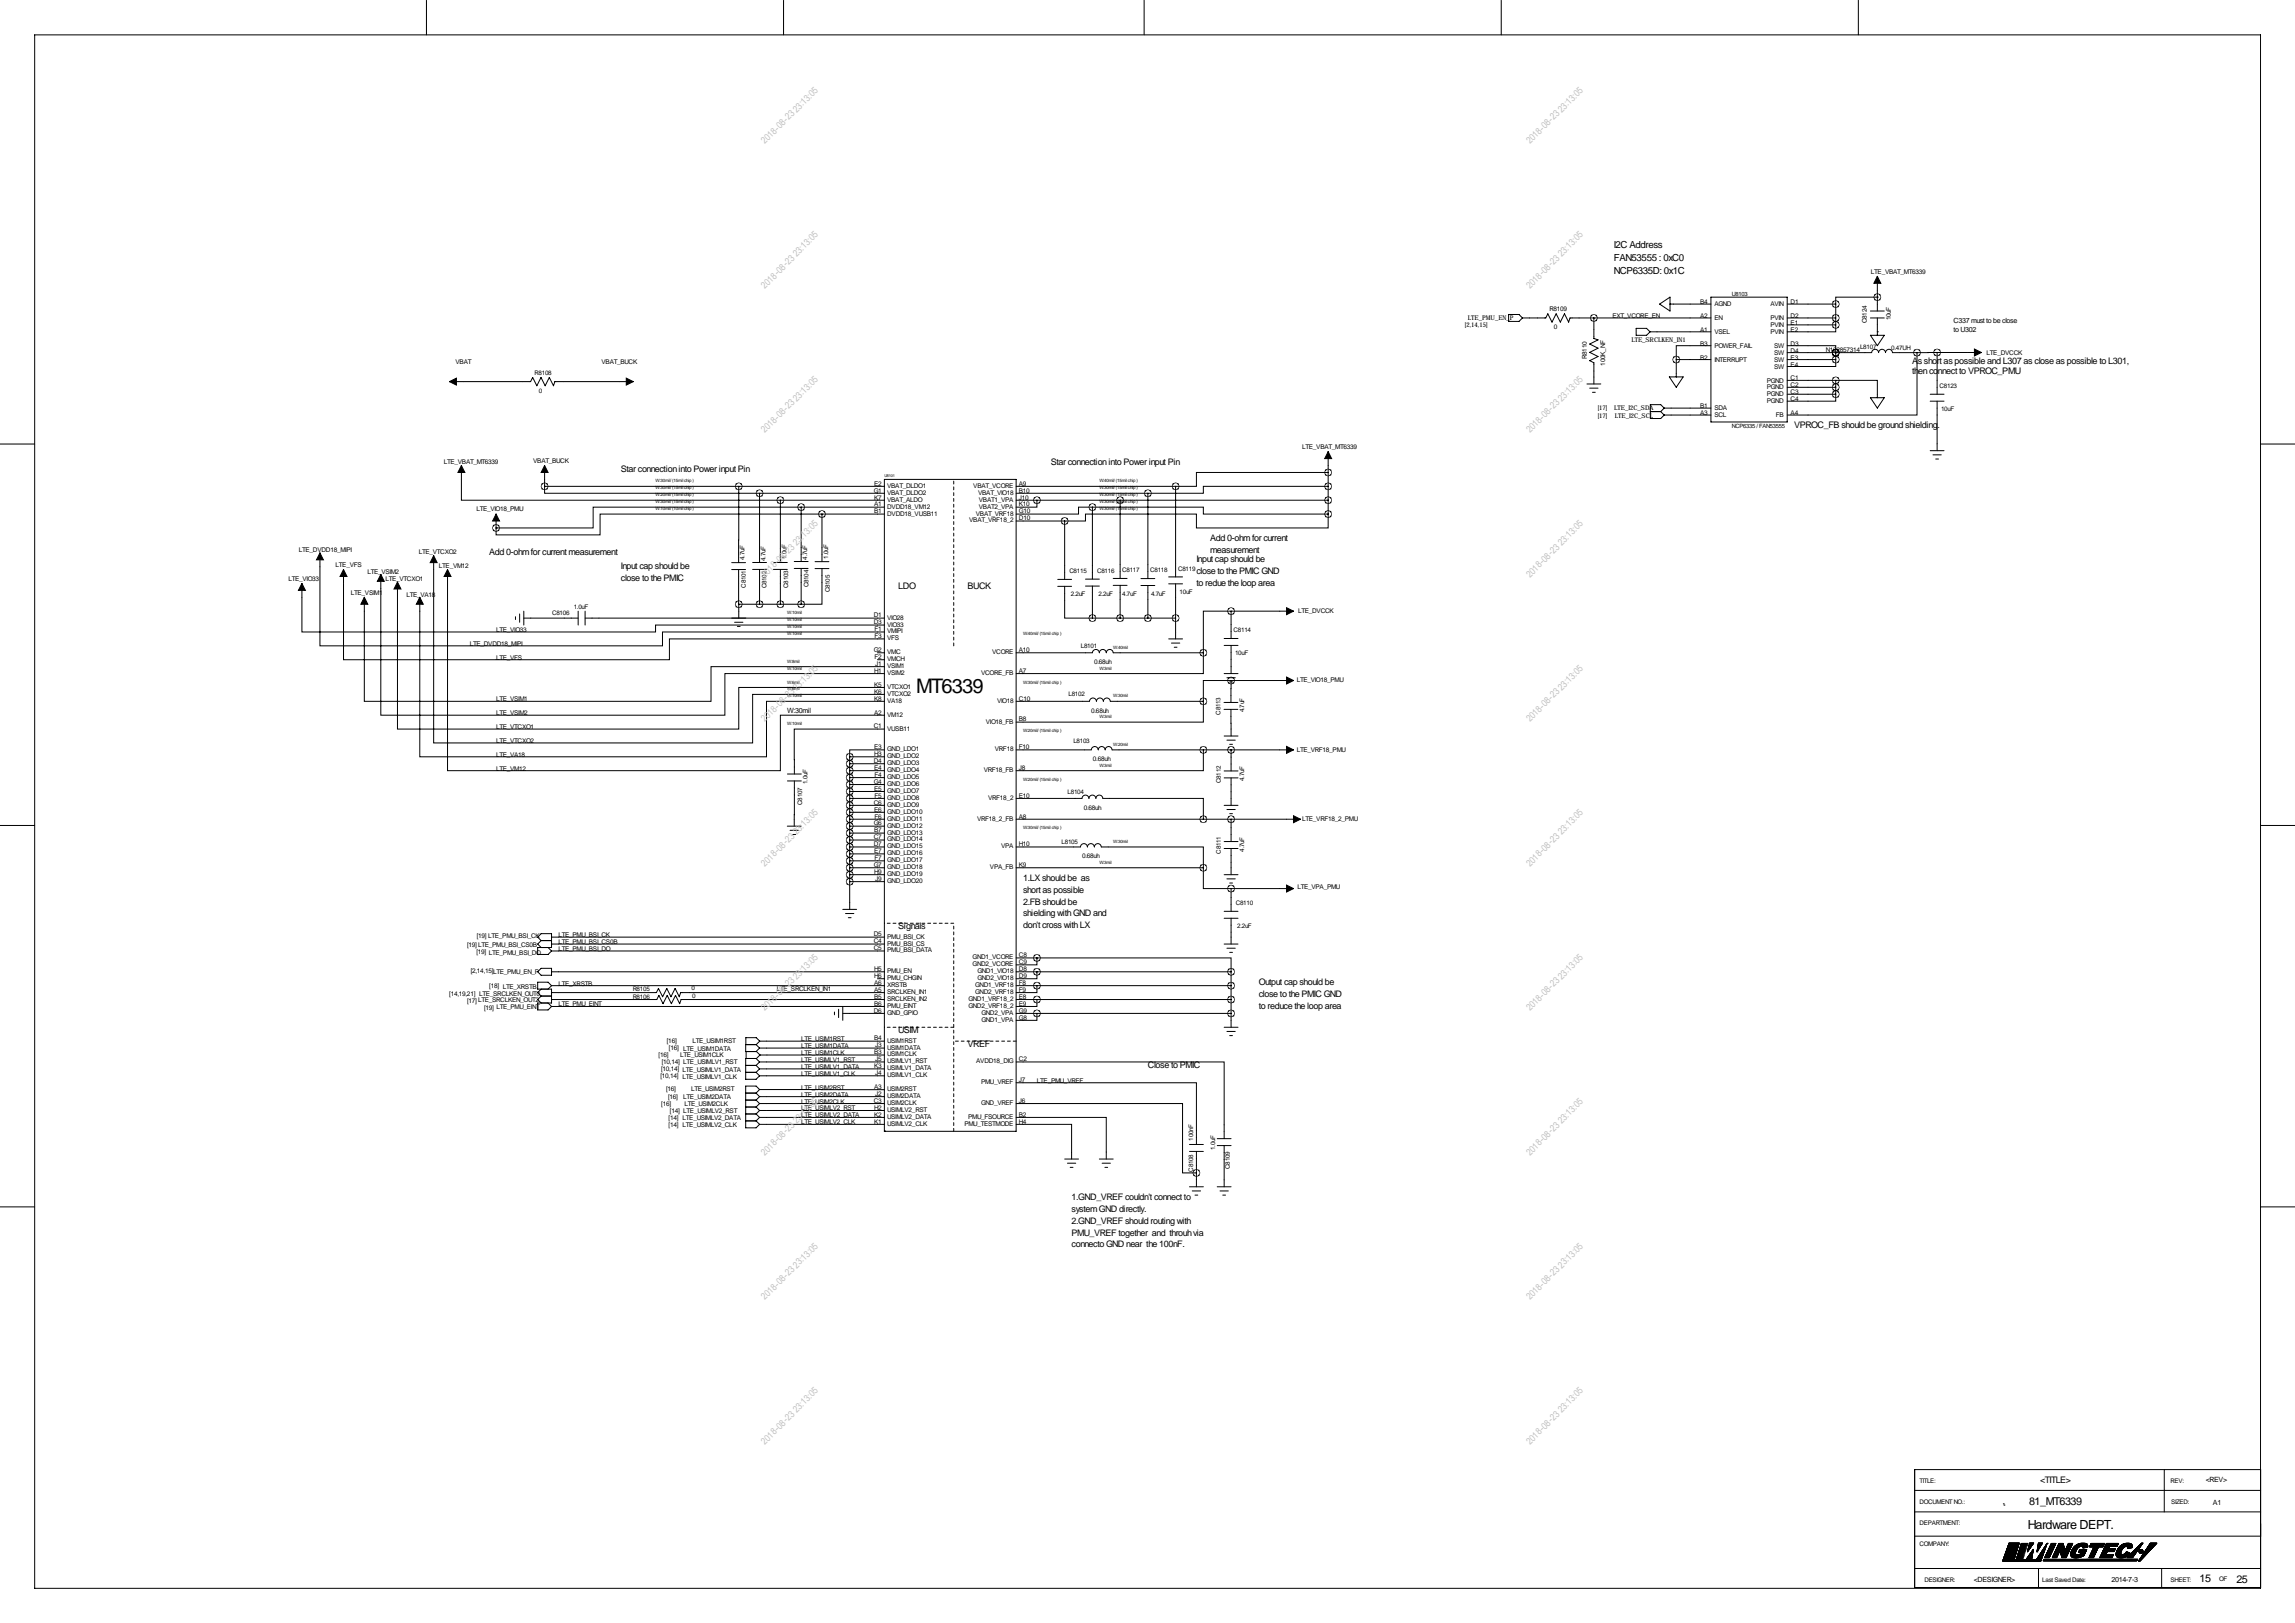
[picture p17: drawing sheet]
<svg xmlns="http://www.w3.org/2000/svg" width="841mm" height="594mm" viewBox="0 0 841 594" stroke-linecap="round" stroke-linejoin="round" font-family="sans-serif">
<defs><g id="words">
<text font-size="7.3" x="335.6" y="253.6">MT6339</text>
<text font-size="4.6" x="742.7" y="560.1">Hardware DEPT.</text>
<g font-size="4">
<text x="743.3" y="551.3">81_MT6339</text>
<text x="805.7" y="579.4">15</text>
<text x="819.2" y="579.7">25</text>
</g>
<g font-size="3.6">
<text x="591.2" y="90.9">I2C Address</text>
<text x="591.2" y="95.6">FAN53555 : 0xC0</text>
<text x="591.2" y="100.2">NCP6335D: 0x1C</text>
</g>
<g font-size="3.5" fill="#c0c0c0">
<text x="280.2" y="52.9" transform="rotate(-45 280.2 52.9)">2018-08-23 23:13:05</text>
<text x="560.4" y="52.9" transform="rotate(-45 560.4 52.9)">2018-08-23 23:13:05</text>
<text x="280.2" y="105.8" transform="rotate(-45 280.2 105.8)">2018-08-23 23:13:05</text>
<text x="560.4" y="105.8" transform="rotate(-45 560.4 105.8)">2018-08-23 23:13:05</text>
<text x="280.2" y="158.8" transform="rotate(-45 280.2 158.8)">2018-08-23 23:13:05</text>
<text x="560.4" y="158.8" transform="rotate(-45 560.4 158.8)">2018-08-23 23:13:05</text>
<text x="280.2" y="211.7" transform="rotate(-45 280.2 211.7)">2018-08-23 23:13:05</text>
<text x="560.4" y="211.7" transform="rotate(-45 560.4 211.7)">2018-08-23 23:13:05</text>
<text x="280.2" y="264.6" transform="rotate(-45 280.2 264.6)">2018-08-23 23:13:05</text>
<text x="560.4" y="264.6" transform="rotate(-45 560.4 264.6)">2018-08-23 23:13:05</text>
<text x="280.2" y="317.5" transform="rotate(-45 280.2 317.5)">2018-08-23 23:13:05</text>
<text x="560.4" y="317.5" transform="rotate(-45 560.4 317.5)">2018-08-23 23:13:05</text>
<text x="280.2" y="370.4" transform="rotate(-45 280.2 370.4)">2018-08-23 23:13:05</text>
<text x="560.4" y="370.4" transform="rotate(-45 560.4 370.4)">2018-08-23 23:13:05</text>
<text x="280.2" y="423.3" transform="rotate(-45 280.2 423.3)">2018-08-23 23:13:05</text>
<text x="560.4" y="423.3" transform="rotate(-45 560.4 423.3)">2018-08-23 23:13:05</text>
<text x="280.2" y="476.2" transform="rotate(-45 280.2 476.2)">2018-08-23 23:13:05</text>
<text x="560.4" y="476.2" transform="rotate(-45 560.4 476.2)">2018-08-23 23:13:05</text>
<text x="280.2" y="529.2" transform="rotate(-45 280.2 529.2)">2018-08-23 23:13:05</text>
<text x="560.4" y="529.2" transform="rotate(-45 560.4 529.2)">2018-08-23 23:13:05</text>
</g>
<g font-size="3.3">
<text x="700.4" y="133.4">As short as possible and L307 as close as possible to L301,</text>
<text x="700.4" y="137">then connect to VPROC_PMU</text>
<text x="657.2" y="156.8">VPROC_FB should be ground shielding.</text>
<text x="227.4" y="172.7">Star connection into Power input Pin</text>
<text x="384.9" y="170.2">Star connection into Power input Pin</text>
<text x="179.2" y="203.2">Add 0-ohm for current measurement</text>
<text x="443.3" y="198.1">Add 0-ohm for current</text>
<text x="443.3" y="202.5">measurement</text>
<text x="227.4" y="208.3">Input cap should be</text>
<text x="438.3" y="205.7">Input cap should be</text>
<text x="227.4" y="212.6">close to the PMIC</text>
<text x="329" y="215.9">LDO</text>
<text x="354.4" y="215.9">BUCK</text>
<text x="438.3" y="210.1">close to the PMIC GND</text>
<text x="438.3" y="214.5">to redue the loop area</text>
<text x="374.8" y="322.6">1.LX should be as</text>
<text x="374.8" y="326.9">short as possible</text>
<text x="374.8" y="331.3">2.FB should be</text>
<text x="374.8" y="335.7">shielding with GND and</text>
<text x="329" y="340.4">Signals</text>
<text x="374.8" y="340">don't cross with LX</text>
<text x="461.1" y="360.7">Output cap should be</text>
<text x="461.1" y="365">close to the PMIC GND</text>
<text x="461.1" y="369.4">to reduce the loop area</text>
<text x="329" y="378.5">USIM</text>
<text x="354.4" y="383.5">VREF</text>
<text x="420.5" y="391.1">Close to PMIC</text>
<text x="392.5" y="439.4">1.GND_VREF couldn't connect to</text>
<text x="392.5" y="443.8">system GND directly.</text>
<text x="392.5" y="448.1">2.GND_VREF should routing with</text>
<text x="392.5" y="452.5">PMU_VREF together and throuh via</text>
<text x="392.5" y="456.9">connecto GND near the 100nF.</text>
<text x="747.3" y="543.2">&lt;TITLE&gt;</text>
</g>
<g font-size="2.6">
<text x="715.6" y="118.2">C337 must to be close</text>
<text x="715.6" y="121.6">to U302</text>
<text x="288.4" y="261.2">W:30mil</text>
<text x="808" y="542.9">&lt;REV&gt;</text>
<text x="810.6" y="551.1">A1</text>
<text x="723" y="579.3">&lt;DESIGNER&gt;</text>
<text x="773.4" y="579.3">2014-7-3</text>
</g>
<g font-size="2.4">
<text x="685.3" y="100.2">LTE_VBAT_MT6339</text>
<text x="567.6" y="113.9">R8109</text>
<text x="622.7" y="111.4">B4</text>
<text x="628" y="112.2">AGND</text>
<text x="648.5" y="112.2">AVIN</text>
<text x="655.9" y="111.4">D1</text>
<text x="536.6" y="119.8">[2,14,15]</text>
<text x="537.7" y="117.3">LTE_PMU_EN_P</text>
<text x="590.7" y="116.4">EXT_VCORE_EN</text>
<text x="622.7" y="116.5">A2</text>
<text x="628" y="117.2">EN</text>
<text x="648.5" y="117.2">PVIN</text>
<text x="648.5" y="119.8">PVIN</text>
<text x="655.9" y="116.5">D2</text>
<text x="655.9" y="119">E1</text>
<text x="683.9" y="118.4" transform="rotate(-90 683.9 118.4)">C8124</text>
<text x="692.6" y="117.4" transform="rotate(-90 692.6 117.4)">10uF</text>
<text x="569.2" y="120.6">0</text>
<text x="597.6" y="125.3">LTE_SRCLKEN_IN1</text>
<text x="622.7" y="121.5">A1</text>
<text x="628" y="122.3">VSEL</text>
<text x="648.5" y="122.3">PVIN</text>
<text x="655.9" y="121.5">E2</text>
<text x="581.3" y="131.5" transform="rotate(-90 581.3 131.5)">R8110</text>
<text x="622.7" y="126.6">B3</text>
<text x="622.7" y="131.7">B2</text>
<text x="628" y="127.4">POWER_FAIL</text>
<text x="649.9" y="127.4">SW</text>
<text x="649.9" y="129.9">SW</text>
<text x="655.9" y="126.6">D3</text>
<text x="655.9" y="129.2">D4</text>
<text x="655.9" y="131.7">E3</text>
<text x="668.8" y="128.9">N122857314</text>
<text x="727.7" y="130">LTE_DVCCK</text>
<text x="166.9" y="133.4">VBAT</text>
<text x="220.4" y="133.4">VBAT_BUCK</text>
<text x="588" y="133.9" transform="rotate(-90 588 133.9)">100K_NF</text>
<text x="628" y="132.5">INTERRUPT</text>
<text x="649.9" y="132.5">SW</text>
<text x="649.9" y="135">SW</text>
<text x="655.9" y="134.2">E4</text>
<text x="647.1" y="140.1">PGND</text>
<text x="647.1" y="142.6">PGND</text>
<text x="655.9" y="139.3">C1</text>
<text x="655.9" y="141.9">C2</text>
<text x="622.7" y="149.5">B1</text>
<text x="647.1" y="145.2">PGND</text>
<text x="647.1" y="147.7">PGND</text>
<text x="655.9" y="144.4">C3</text>
<text x="655.9" y="146.9">C4</text>
<text x="585.3" y="153">[17]</text>
<text x="585.3" y="150.2">[17]</text>
<text x="591.3" y="150.2">LTE_I2C_SDA</text>
<text x="591.6" y="152.9">LTE_I2C_SCL</text>
<text x="622.7" y="152">A3</text>
<text x="628" y="150.3">SDA</text>
<text x="628" y="152.8">SCL</text>
<text x="650.5" y="152.8">FB</text>
<text x="655.9" y="152">A4</text>
<text x="477" y="164.5">LTE_VBAT_MT6339</text>
<text x="162.6" y="169.8">LTE_VBAT_MT6339</text>
<text x="195.3" y="169.5">VBAT_BUCK</text>
<text x="320.2" y="177.9">E2</text>
<text x="325" y="178.7">VBAT_DLDO1</text>
<text x="356.5" y="178.7">VBAT_VCORE</text>
<text x="373.2" y="177.9">A9</text>
<text x="320.1" y="180.4">G1</text>
<text x="320.2" y="183">K7</text>
<text x="320.2" y="185.5">A1</text>
<text x="325" y="183.7">VBAT_ALDO</text>
<text x="325" y="181.2">VBAT_DLDO2</text>
<text x="358.3" y="181.2">VBAT_VIO18</text>
<text x="358.6" y="183.7">VBAT1_VPA</text>
<text x="373.2" y="180.4">B10</text>
<text x="373.2" y="183">J10</text>
<text x="373.2" y="185.5">K10</text>
<text x="174.5" y="187.1">LTE_VIO18_PMU</text>
<text x="320.2" y="188">B1</text>
<text x="325" y="186.3">DVDD18_VM12</text>
<text x="325" y="188.8">DVDD18_VUSB11</text>
<text x="355" y="191.4">VBAT_VRF18_2</text>
<text x="357.5" y="188.8">VBAT_VRF18</text>
<text x="358.6" y="186.3">VBAT2_VPA</text>
<text x="373.2" y="188">G10</text>
<text x="373.2" y="190.6">D10</text>
<text x="109.5" y="202.1">LTE_DVDD18_MIPI</text>
<text x="153.4" y="203.1">LTE_VTCXO2</text>
<text x="122.9" y="207.6">LTE_VFS</text>
<text x="160.8" y="208.1">LTE_VM12</text>
<text x="105.7" y="212.7">LTE_VIO33</text>
<text x="134.6" y="210.2">LTE_VSIM2</text>
<text x="141.2" y="212.7">LTE_VTCXO1</text>
<text x="128.5" y="218.1">LTE_VSIM1</text>
<text x="148.8" y="218.6">LTE_VA18</text>
<text x="320.1" y="226.1">D1</text>
<text x="325" y="226.9">VIO28</text>
<text x="475.5" y="224.4">LTE_DVCCK</text>
<text x="181.7" y="231.5">LTE_VIO33</text>
<text x="320.1" y="228.7">D3</text>
<text x="320.4" y="233.8">F3</text>
<text x="320.4" y="231.2">F1</text>
<text x="325" y="232">VMIPI</text>
<text x="325" y="229.5">VIO33</text>
<text x="172.1" y="236.5">LTE_DVDD18_MIPI</text>
<text x="320.1" y="238.8">G2</text>
<text x="325" y="234.5">VFS</text>
<text x="325" y="239.6">VMC</text>
<text x="363.5" y="239.6">VCORE</text>
<text x="373.2" y="238.8">A10</text>
<text x="181.7" y="241.6">LTE_VFS</text>
<text x="320.4" y="241.4">F2</text>
<text x="320.6" y="243.9">J1</text>
<text x="325" y="242.2">VMCH</text>
<text x="325" y="244.7">VSIM1</text>
<text x="400.8" y="243.2">0.68uh</text>
<text x="320.2" y="251.5">K5</text>
<text x="320.2" y="246.5">H1</text>
<text x="325" y="247.2">VSIM2</text>
<text x="359.4" y="247.2">VCORE_FB</text>
<text x="373.2" y="246.5">A7</text>
<text x="475" y="249.8">LTE_VIO18_PMU</text>
<text x="181.7" y="256.9">LTE_VSIM1</text>
<text x="320.2" y="256.6">K8</text>
<text x="320.2" y="254.1">K6</text>
<text x="325" y="257.4">VA18</text>
<text x="325" y="252.3">VTCXO1</text>
<text x="325" y="254.9">VTCXO2</text>
<text x="365.2" y="257.4">VIO18</text>
<text x="373.2" y="256.6">C10</text>
<text x="181.7" y="261.9">LTE_VSIM2</text>
<text x="320.2" y="261.7">A2</text>
<text x="325" y="262.5">VM12</text>
<text x="399.7" y="261">0.68uh</text>
<text x="181.7" y="267">LTE_VTCXO1</text>
<text x="320.1" y="266.8">C1</text>
<text x="325" y="267.6">VUSB11</text>
<text x="361.1" y="265">VIO18_FB</text>
<text x="373.2" y="264.2">B8</text>
<text x="181.7" y="272.1">LTE_VTCXO2</text>
<text x="320.2" y="274.4">E3</text>
<text x="325" y="275.2">GND_LDO1</text>
<text x="364.4" y="275.2">VRF18</text>
<text x="373.2" y="274.4">F10</text>
<text x="475" y="275.5">LTE_VRF18_PMU</text>
<text x="181.7" y="277.2">LTE_VA18</text>
<text x="320.1" y="279.5">D4</text>
<text x="320.2" y="276.9">H3</text>
<text x="325" y="277.7">GND_LDO2</text>
<text x="325" y="280.3">GND_LDO3</text>
<text x="400.4" y="278.8">0.68uh</text>
<text x="181.7" y="282.3">LTE_VM12</text>
<text x="320.1" y="287.1">G4</text>
<text x="320.2" y="282">E4</text>
<text x="320.4" y="284.6">F4</text>
<text x="325" y="282.8">GND_LDO4</text>
<text x="325" y="285.3">GND_LDO5</text>
<text x="325" y="287.9">GND_LDO6</text>
<text x="360.3" y="282.8">VRF18_FB</text>
<text x="373.2" y="282">J8</text>
<text x="320.2" y="289.6">E5</text>
<text x="320.4" y="292.2">F5</text>
<text x="325" y="290.4">GND_LDO7</text>
<text x="325" y="293">GND_LDO8</text>
<text x="362" y="293">VRF18_2</text>
<text x="373.2" y="292.2">E10</text>
<text x="320.1" y="294.7">C6</text>
<text x="320.2" y="297.3">E6</text>
<text x="320.4" y="299.8">F6</text>
<text x="325" y="295.5">GND_LDO9</text>
<text x="325" y="298">GND_LDO10</text>
<text x="373.2" y="299.8">A8</text>
<text x="397" y="296.5">0.68uh</text>
<text x="320.1" y="302.3">G6</text>
<text x="320.2" y="304.9">B7</text>
<text x="325" y="300.6">GND_LDO11</text>
<text x="325" y="303.1">GND_LDO12</text>
<text x="325" y="305.7">GND_LDO13</text>
<text x="357.9" y="300.6">VRF18_2_FB</text>
<text x="477" y="300.9">LTE_VRF18_2_PMU</text>
<text x="320.1" y="307.4">C7</text>
<text x="320.1" y="310">D7</text>
<text x="325" y="308.2">GND_LDO14</text>
<text x="325" y="310.7">GND_LDO15</text>
<text x="366.7" y="310.7">VPA</text>
<text x="373.2" y="310">H10</text>
<text x="320.1" y="317.6">G7</text>
<text x="320.2" y="312.5">E7</text>
<text x="320.4" y="315">F7</text>
<text x="325" y="313.3">GND_LDO16</text>
<text x="325" y="315.8">GND_LDO17</text>
<text x="373.2" y="317.6">K9</text>
<text x="396.4" y="314.3">0.68uh</text>
<text x="320.2" y="320.1">H9</text>
<text x="320.6" y="322.7">J9</text>
<text x="325" y="318.4">GND_LDO18</text>
<text x="325" y="320.9">GND_LDO19</text>
<text x="325" y="323.4">GND_LDO20</text>
<text x="362.6" y="318.4">VPA_FB</text>
<text x="475.2" y="325.7">LTE_VPA_PMU</text>
<text x="171.1" y="346.7">[19] LTE_PMU_BSI_CS0B</text>
<text x="174.7" y="343.4">[19] LTE_PMU_BSI_CK</text>
<text x="204.6" y="345.8">LTE_PMU_BSI_CS0B</text>
<text x="204.6" y="343.2">LTE_PMU_BSI_CK</text>
<text x="320.1" y="343">D5</text>
<text x="320.1" y="345.5">C4</text>
<text x="325" y="343.8">PMU_BSI_CK</text>
<text x="325" y="346.3">PMU_BSI_CS</text>
<text x="174.5" y="349.5">[19] LTE_PMU_BSI_DO</text>
<text x="204.6" y="348.3">LTE_PMU_BSI_DO</text>
<text x="320.1" y="348.1">C5</text>
<text x="325" y="348.8">PMU_BSI_DATA</text>
<text x="356.3" y="351.4">GND1_VCORE</text>
<text x="356.3" y="353.9">GND2_VCORE</text>
<text x="373.2" y="350.6">C8</text>
<text x="373.2" y="353.1">C9</text>
<text x="172.4" y="356.5">[2,14,15]LTE_PMU_EN_P</text>
<text x="320.2" y="358.2">H6</text>
<text x="320.2" y="355.7">H5</text>
<text x="325" y="359">PMU_CHGIN</text>
<text x="325" y="356.5">PMU_EN</text>
<text x="358" y="356.5">GND1_VIO18</text>
<text x="358" y="359">GND2_VIO18</text>
<text x="373.2" y="355.7">D8</text>
<text x="373.2" y="358.2">D9</text>
<text x="164.5" y="364.7">[14,19,21] LTE_SRCLKEN_OUT0</text>
<text x="179.2" y="361.7">[18] LTE_XRSTB</text>
<text x="204.6" y="361">LTE_XRSTB</text>
<text x="284.6" y="363.1">LTE_SRCLKEN_IN1</text>
<text x="320.2" y="360.8">A6</text>
<text x="320.2" y="363.3">A5</text>
<text x="320.2" y="365.8">B5</text>
<text x="325" y="361.5">XRSTB</text>
<text x="325" y="364.1">SRCLKEN_IN1</text>
<text x="357.2" y="361.5">GND1_VRF18</text>
<text x="357.2" y="364.1">GND2_VRF18</text>
<text x="373.2" y="360.8">F8</text>
<text x="373.2" y="365.8">E8</text>
<text x="373.2" y="363.3">F9</text>
<text x="171.1" y="367.3">[17] LTE_SRCLKEN_OUT2</text>
<text x="177.3" y="369.8">[19] LTE_PMU_EINT</text>
<text x="204.6" y="368.6">LTE_PMU_EINT</text>
<text x="320.1" y="370.9">D6</text>
<text x="320.2" y="368.4">B6</text>
<text x="325" y="371.7">GND_GPIO</text>
<text x="325" y="369.2">PMU_EINT</text>
<text x="325" y="366.6">SRCLKEN_IN2</text>
<text x="354.8" y="366.6">GND1_VRF18_2</text>
<text x="354.8" y="369.2">GND2_VRF18_2</text>
<text x="359.5" y="371.7">GND2_VPA</text>
<text x="373.2" y="370.9">G9</text>
<text x="373.2" y="368.4">E9</text>
<text x="359.5" y="374.2">GND1_VPA</text>
<text x="373.2" y="373.5">G8</text>
<text x="244.3" y="381.9">[16]</text>
<text x="253.6" y="382">LTE_USIM1RST</text>
<text x="293.5" y="381.3">LTE_USIM1RST</text>
<text x="293.5" y="383.9">LTE_USIM1DATA</text>
<text x="320.2" y="381.1">B4</text>
<text x="320.6" y="383.6">J3</text>
<text x="325" y="381.9">USIM1RST</text>
<text x="241.2" y="387.3">[16]</text>
<text x="242.4" y="389.8">[10,14] LTE_USIMLV1_RST</text>
<text x="245" y="384.7">[16]</text>
<text x="249.2" y="387.2">LTE_USIM1CLK</text>
<text x="250.3" y="384.9">LTE_USIM1DATA</text>
<text x="293.5" y="386.4">LTE_USIM1CLK</text>
<text x="293.5" y="388.9">LTE_USIMLV1_RST</text>
<text x="320.2" y="386.2">B3</text>
<text x="320.6" y="388.7">J5</text>
<text x="325" y="389.5">USIMLV1_RST</text>
<text x="325" y="384.4">USIM1DATA</text>
<text x="325" y="386.9">USIM1CLK</text>
<text x="357.6" y="389.5">AVDD18_DIG</text>
<text x="373.2" y="388.7">C2</text>
<text x="241.9" y="394.9">[10,14] LTE_USIMLV1_CLK</text>
<text x="242.2" y="392.3">[10,14] LTE_USIMLV1_DATA</text>
<text x="293.5" y="394">LTE_USIMLV1_CLK</text>
<text x="293.5" y="391.5">LTE_USIMLV1_DATA</text>
<text x="320.2" y="391.2">K3</text>
<text x="320.6" y="393.8">J4</text>
<text x="325" y="392">USIMLV1_DATA</text>
<text x="325" y="394.6">USIMLV1_CLK</text>
<text x="244" y="399.4">[16]</text>
<text x="253.1" y="399.6">LTE_USIM2RST</text>
<text x="293.5" y="399.1">LTE_USIM2RST</text>
<text x="293.5" y="401.6">LTE_USIM2DATA</text>
<text x="320.2" y="398.9">A3</text>
<text x="320.6" y="401.4">J2</text>
<text x="325" y="399.6">USIM2RST</text>
<text x="359.4" y="397.1">PMU_VREF</text>
<text x="373.2" y="396.3">J7</text>
<text x="379.8" y="396.6">LTE_PMU_VREF</text>
<text x="242.2" y="405">[16]</text>
<text x="244.8" y="402.5">[16]</text>
<text x="245.4" y="407.6">[14] LTE_USIMLV2_RST</text>
<text x="250.3" y="402.7">LTE_USIM2DATA</text>
<text x="250.7" y="405.1">LTE_USIM2CLK</text>
<text x="293.5" y="404.2">LTE_USIM2CLK</text>
<text x="293.5" y="406.7">LTE_USIMLV2_RST</text>
<text x="320.1" y="403.9">C3</text>
<text x="320.2" y="406.5">H2</text>
<text x="325" y="407.3">USIMLV2_RST</text>
<text x="325" y="402.2">USIM2DATA</text>
<text x="325" y="404.7">USIM2CLK</text>
<text x="359.4" y="404.7">GND_VREF</text>
<text x="373.2" y="403.9">J6</text>
<text x="244.9" y="410.1">[14] LTE_USIMLV2_DATA</text>
<text x="244.9" y="412.9">[14] LTE_USIMLV2_CLK</text>
<text x="293.5" y="409.3">LTE_USIMLV2_DATA</text>
<text x="293.5" y="411.8">LTE_USIMLV2_CLK</text>
<text x="320.2" y="409">K2</text>
<text x="320.2" y="411.6">K1</text>
<text x="325" y="409.8">USIMLV2_DATA</text>
<text x="325" y="412.3">USIMLV2_CLK</text>
<text x="353.3" y="412.3">PMU_TESTMODE</text>
<text x="354.6" y="409.8">PMU_FSOURCE</text>
<text x="373.2" y="411.6">H4</text>
<text x="373.2" y="409">B2</text>
</g>
<g font-size="2.3">
<text x="681.4" y="127.9">L8107</text>
<text x="692.8" y="128.1">0.47UH</text>
<text x="195.8" y="137.2">R8108</text>
<text x="197.3" y="143.8">0</text>
<text x="710.5" y="142.1">C8123</text>
<text x="711" y="150.5">10uF</text>
<text x="272.8" y="205.1" transform="rotate(-90 272.8 205.1)">4.7uF</text>
<text x="280.4" y="205.4" transform="rotate(-90 280.4 205.4)">4.7uF</text>
<text x="288.1" y="204.7" transform="rotate(-90 288.1 204.7)">1.0uF</text>
<text x="295.6" y="205" transform="rotate(-90 295.6 205)">4.7uF</text>
<text x="303.3" y="204.6" transform="rotate(-90 303.3 204.6)">1.0uF</text>
<text x="391.7" y="209.9">C8115</text>
<text x="401.9" y="209.8">C8116</text>
<text x="411.1" y="209.5">C8117</text>
<text x="421.3" y="209.4">C8118</text>
<text x="431.5" y="209">C8119</text>
<text x="273.2" y="215.2" transform="rotate(-90 273.2 215.2)">C8101</text>
<text x="280.8" y="215.5" transform="rotate(-90 280.8 215.5)">C8102</text>
<text x="288.7" y="215.3" transform="rotate(-90 288.7 215.3)">C8103</text>
<text x="296.2" y="215.1" transform="rotate(-90 296.2 215.1)">C8104</text>
<text x="303.9" y="217" transform="rotate(-90 303.9 217)">C8105</text>
<text x="392.2" y="218.3">2.2uF</text>
<text x="402.4" y="218.2">2.2uF</text>
<text x="411.1" y="218.3">4.7uF</text>
<text x="421.6" y="218.3">4.7uF</text>
<text x="432.1" y="217.4">10uF</text>
<text x="202.2" y="225.1">C8106</text>
<text x="210.2" y="223.1">1.0uF</text>
<text x="451.9" y="231.6">C8114</text>
<text x="395.9" y="237.2">L8101</text>
<text x="452.4" y="239.9">10uF</text>
<text x="391.4" y="255">L8102</text>
<text x="447.1" y="261.7" transform="rotate(-90 447.1 261.7)">C8113</text>
<text x="455.7" y="260.9" transform="rotate(-90 455.7 260.9)">4.7uF</text>
<text x="393.2" y="272.3">L8103</text>
<text x="295.8" y="287.1" transform="rotate(-90 295.8 287.1)">1.0uF</text>
<text x="447.1" y="286.8" transform="rotate(-90 447.1 286.8)">C8112</text>
<text x="455.8" y="286" transform="rotate(-90 455.8 286)">4.7uF</text>
<text x="391" y="290.8">L8104</text>
<text x="293.8" y="294.8" transform="rotate(-90 293.8 294.8)">C8107</text>
<text x="388.9" y="309.1">L8105</text>
<text x="455.8" y="311.9" transform="rotate(-90 455.8 311.9)">4.7uF</text>
<text x="447.1" y="312.7" transform="rotate(-90 447.1 312.7)">C8111</text>
<text x="452.7" y="331.5">C8110</text>
<text x="453.2" y="339.9">2.2uF</text>
<text x="231.8" y="363">R8105</text>
<text x="231.8" y="365.8">R8106</text>
<text x="253.3" y="362.7">0</text>
<text x="253.6" y="365.5">0</text>
<text x="437" y="417.8" transform="rotate(-90 437 417.8)">100nF</text>
<text x="445.1" y="421.2" transform="rotate(-90 445.1 421.2)">1.0uF</text>
<text x="437" y="429.1" transform="rotate(-90 437 429.1)">C8108</text>
<text x="450.5" y="428.1" transform="rotate(-90 450.5 428.1)">C8109</text>
<text x="703.1" y="543.3">TITLE:</text>
<text x="795.1" y="543.1">REV:</text>
<text x="703.1" y="550.9">DOCUMENT NO.:</text>
<text x="795.3" y="550.9">SIZED:</text>
<text x="703.1" y="558.6">DEPARTMENT:</text>
<text x="703.1" y="566.2">COMPANY:</text>
<text x="704.9" y="579.4">DESIGNER:</text>
<text x="748.1" y="579.4">Last Saved Date:</text>
<text x="795.1" y="579.4">SHEET:</text>
<text x="812.9" y="579.1">OF</text>
</g>
<g font-size="2.1">
<text x="634.3" y="108.6">U8103</text>
<text x="634.3" y="156.8">NCP6335 / FAN53555</text>
</g>
<g font-size="1.6">
<text x="240.1" y="176.7">W:30mil/ (15mil chip )</text>
<text x="240.1" y="179.2">W:30mil/ (15mil chip )</text>
<text x="402.7" y="176.7">W:40mil/ (15mil chip )</text>
<text x="402.7" y="179.2">W:30mil/ (15mil chip )</text>
<text x="240.1" y="181.8">W:20mil/ (15mil chip )</text>
<text x="240.1" y="184.3">W:30mil/ (15mil chip )</text>
<text x="402.7" y="181.8">W:30mil/ (15mil chip )</text>
<text x="402.7" y="184.3">W:30mil/ (15mil chip )</text>
<text x="240.1" y="186.8">W:10mil/ (10mil chip )</text>
<text x="402.7" y="186.8">W:30mil/ (15mil chip )</text>
<text x="288.4" y="224.9">W:10mil</text>
<text x="288.4" y="227.5">W:10mil</text>
<text x="288.4" y="230">W:10mil</text>
<text x="288.4" y="232.6">W:10mil</text>
<text x="374.8" y="232.6">W:40mil/ (15mil chip )</text>
<text x="407.8" y="237.6">W:40mil</text>
<text x="288.4" y="242.7">W:8mil</text>
<text x="288.4" y="245.3">W:10mil</text>
<text x="402.7" y="245.3">W:3mil</text>
<text x="288.4" y="250.3">W:6mil</text>
<text x="374.8" y="250.3">W:30mil/ (15mil chip )</text>
<text x="288.4" y="255.4">W:10mil</text>
<text x="288.4" y="252.9">W:6mil</text>
<text x="407.8" y="255.4">W:30mil</text>
<text x="402.7" y="263">W:3mil</text>
<text x="288.4" y="265.6">W:10mil</text>
<text x="374.8" y="268.1">W:20mil/ (15mil chip )</text>
<text x="407.8" y="273.2">W:20mil</text>
<text x="402.7" y="280.8">W:3mil</text>
<text x="374.8" y="285.9">W:20mil/ (15mil chip )</text>
<text x="374.8" y="303.7">W:30mil/ (15mil chip )</text>
<text x="407.8" y="308.8">W:30mil</text>
<text x="402.7" y="316.4">W:3mil</text>
</g>
<text font-size="1.4" x="324" y="174.6">U8101</text>
</g></defs>
<circle cx="734.1" cy="551.3" r=".15" fill="#000"/>
<g fill="none" stroke="#000" stroke-width=".37">
<path d="M12.7 12.8h815.3v568.9h-815.3zM156.2 .1v12.7M287 .1v12.7M419.1 .1v12.7M549.9 .1v12.7M680.7 .1v12.7M552.6 115.2h3.8l1.3 1.3-1.3 1.2h-3.8zM557.7 116.5h8.5l.8-1.6 1.5 3.1 1.5-3.1 1.6 3.1 1.5-3.1 1.5 3.1 .5-1.5h51.6M583.8 116.5v7.5l1.6 .5-3.1 1.5 3.1 1.5-3.1 1.6 3.1 1.5-3.1 1.5 1.5 .8v7.7M607.9 111.4l3.8-2.6v5.1zM611.7 111.4h15M626.7 108.8h28v45.8h-28z"/>
<path d="M654.7 116.5h17.7M654.7 111.4h17.7M654.7 119h17.7M672.4 119v2.5h-17.7M672.4 111.4v7.6M685.1 116.5h5.1M685.1 113.9h5.1M687.7 108.8h.1M687.7 108.8h-15.3v2.6M687.7 101.2v12.7M687.7 116.5v6.3M164.6 139.8h29.8l.7-1.6 1.5 3.1 1.6-3.1 1.5 3.1 1.5-3.1 1.5 3.1 .6-1.5h28.7"/>
<path d="M599.3 120.3h3.8l1.3 1.2-1.3 1.3h-3.8zM604.4 121.5h22.3M611.5 138h5.1l-2.6 3.9zM614 131.7h12.7M614 131.7v6.3M626.7 126.6h-12.7v5.1M654.7 129.2l30.9-.1a1.27 1.27 0 0 1 1.3-1.2 1.27 1.27 0 0 1 1.2 1.3 1.27 1.27 0 0 1 1.3-1.3 1.27 1.27 0 0 1 1.3 1.3 1.27 1.27 0 0 1 1.2-1.3 1.27 1.27 0 0 1 1.3 1.3h9M654.7 126.6h17.7v2.6M654.7 131.7h17.7M654.7 139.3h17.7M672.4 129.2h.1M672.4 131.7v2.5h-17.7"/>
<path d="M672.4 139.3h15.3v6.4M672.4 129.2v2.5M672.4 139.3v5.1M685.1 122.8h5.1l-2.5 3.8zM687.7 121.5h.1M702.2 129.2v22.8h-47.5M709.6 129.1l-7.4 .1M709.6 129.1h16.2M709.6 129.1v15.3M581.3 140.6h5.1M582.3 142.2h3.1M583.3 143.7h1.1"/>
<path d="M604.5 150.7h3.8M608.3 150.7l1.3 1.3M609.6 149.5h17.1M609.6 152h17.1M609.6 149.5l-1.3-1.3h-3.8v5.1h3.8l1.3-1.3M609.6 149.5l-1.3 1.2M654.7 141.9h17.7M654.7 144.4h17.7M672.4 144.4v2.5h-17.7M685.1 145.7h5.1l-2.5 3.8zM707 144.4h5.1M707 146.9h5.1"/>
<path d="M709.6 146.9v18.2M0 162.6h12.7M169 170.5v12.7h116.9M199.5 178.1v2.6h78.7M199.5 178.1h124.5M199.5 170.5v7.6M270.6 178.1v28M324 175.6h48.2v238.7h-48.2zM372.2 178.1h58.4M430.6 178.1v33.2M486.5 178.1h-45.7v2.6h-20.3M486.5 173h-48.2v5.1h-7.7"/>
<path d="M486.5 165.4v22.9M707 165.1h5.1M708.1 166.6h3M709.1 168.1h1M828 162.6h12.7M181.7 193.4h.1M181.7 188.3v5.1M278.2 180.7h45.8M278.2 180.7v25.3M285.9 183.2h38.1M285.9 183.2v22.8M293.5 185.7h-76.2v7.7h-35.6"/>
<path d="M293.5 185.7h30.5M293.5 185.7v20M301.1 188.3h-81.3v7.6h-38.1v-2.5M301.1 188.3h22.9M301.1 188.3v17.4M372.2 180.7h48.3M372.2 183.2h114.3M372.2 190.8h17.8M379.8 183.2v2.5h-7.6M390 190.8v21.4M400.2 185.7h40.6v2.6h45.7M400.2 185.7h-5.1v2.6h-22.9"/>
<path d="M400.2 185.7v26.4M410.3 183.2v28.7M420.5 180.7v31.2M486.5 188.3v5.1h-48.2v-5.1h-40.7v2.5h-7.6M110.6 213.7v17.8h129.5v-2.6h83.9M117.2 202.5v34h125.5v-5h81.3M125.8 208.6v33h119.4v-7.6h78.8M133.5 218.8v38.1h127v-12.7h63.5M139.5 210.4v51.5h126v-15.2h58.5M145.6 213.2v53.8h125v-15.2h53.4M153.8 218.8v58.4h127v-20.3h43.2M158.9 203.5v68.6h116.8v-17.8h48.3"/>
<path d="M163.9 208.6v73.7h122v-20.4h38.1M268 208.6h5.1M268 206.1h5.1M270.6 208.6v12.7M275.7 206h5.1M275.7 208.6h5.1M278.2 208.6v12.7M283.3 206h5.1M283.3 208.6h5.1M285.9 208.6v12.7M290.9 208.2h5.1M290.9 205.7h5.1"/>
<path d="M293.5 208.2v13.1M298.6 205.7h5M298.6 208.2h5M301.1 208.2v13.1h-7.6M387.5 214.8h5M387.5 212.2h5M390 214.8v11.6h10.2M397.6 214.6h5.1M397.6 212.1h5.1M400.2 214.6v11.8M407.8 214.4h5.1M407.8 211.9h5.1"/>
<path d="M410.3 214.4v12M417.9 214.4h5.1M417.9 211.9h5.1M420.5 214.4v12M428.1 213.8h5.1M428.1 211.3h5.1M430.6 213.8v20.2M188.8 225.9v1M190.3 224.9v3M191.9 226.4h19.9M191.9 223.8v5.1M211.8 223.8v5.1"/>
<path d="M214.3 226.4h109.7M214.3 223.8v5.1M269.1 227.9h3M270.1 229.4h1M270.6 221.3v5.1M270.6 221.3h22.9M321.4 239.1h2.6M372.2 239.1h28a1.27 1.27 0 0 1 1.2-1.2 1.27 1.27 0 0 1 1.3 1.2 1.27 1.27 0 0 1 1.3-1.2 1.27 1.27 0 0 1 1.2 1.2 1.27 1.27 0 0 1 1.3-1.2 1.27 1.27 0 0 1 1.3 1.2h33M400.2 226.4h30.4M428.1 234h5.1M429.1 235.5h3.1M430.1 237.1h1"/>
<path d="M440.8 239.1v7.6h-68.6M448.4 236.4h5.1M448.4 233.9h5.1M451 223.8h-10.2v15.3M451 223.8v10.1M451 236.4v10.3M451 223.8h22.8M321.4 241.6h2.6M372.2 256.9l26.9-.1a1.27 1.27 0 0 1 1.3-1.2 1.27 1.27 0 0 1 1.2 1.3 1.27 1.27 0 0 1 1.3-1.3 1.27 1.27 0 0 1 1.3 1.3 1.27 1.27 0 0 1 1.2-1.3 1.27 1.27 0 0 1 1.3 1.3h34.1M440.8 256.9v7.6h-68.6M448.4 259.8h5M448.4 257.3h5"/>
<path d="M448.4 246.7h5.1M449.4 248.2h3.1M450.4 249.8h1.1M450.9 259.8l.1 9.8M451 249.2h-10.2v7.7M451 249.2l-.1 8.1M451 249.2h22.8M311.3 277.2h12.7M311.3 279.7h12.7M311.3 277.2v55.9M324 274.6h-12.7v2.6M324 267h-33.1l.1 16.5"/>
<path d="M372.2 274.6h27.5a1.27 1.27 0 0 1 1.3-1.2 1.27 1.27 0 0 1 1.3 1.2 1.27 1.27 0 0 1 1.3-1.2 1.27 1.27 0 0 1 1.2 1.2 1.27 1.27 0 0 1 1.3-1.2 1.27 1.27 0 0 1 1.3 1.2h66.4M440.8 274.6v7.7h-68.6M448.4 269.6h5.1M449.4 271.1h3.1M450.4 272.6h1.1M451 274.6v7.8M288.4 286h5.1M288.4 283.5h5.1M291 286l-.1 16.6M311.3 282.3h12.7M311.3 292.4h12.7M311.3 284.8h12.7"/>
<path d="M311.3 287.3h12.7M311.3 289.9h12.7M311.3 295h12.7M311.3 297.5h12.7M372.2 292.4h24.1a1.27 1.27 0 0 1 1.3-1.2 1.27 1.27 0 0 1 1.3 1.2 1.27 1.27 0 0 1 1.3-1.2 1.27 1.27 0 0 1 1.2 1.2 1.27 1.27 0 0 1 1.3-1.2 1.27 1.27 0 0 1 1.3 1.2h36.8v7.6M448.4 295h5.1M448.4 284.9h5.1M448.4 282.4h5.1M449.4 296.5h3.1M450.4 298h1.1M451 284.9v10.1M0 302.3h12.7"/>
<path d="M288.4 302.6h5.1M289.4 304.1h3.1M290.4 305.6h1M311.3 317.8h12.7M311.3 300h12.7M311.3 310.2h12.7M311.3 302.6h12.7M311.3 305.1h12.7M311.3 307.7h12.7M311.3 312.7h12.7M311.3 315.3h12.7M372.2 310.2h23.6a1.27 1.27 0 0 1 1.3-1.2 1.27 1.27 0 0 1 1.2 1.2 1.27 1.27 0 0 1 1.3-1.2 1.27 1.27 0 0 1 1.3 1.2 1.27 1.27 0 0 1 1.2-1.2 1.27 1.27 0 0 1 1.3 1.2h37.4v7.6"/>
<path d="M372.2 317.8h68.6M372.2 300h104.2M440.8 317.8v7.6h10.2M448.4 310.8h5.1M448.4 308.2h5.1M451 300v8.2M451 310.8v9.6M828 302.3h12.7M308.7 333.1h5.1M309.7 334.6h3.1M310.7 336.1h1.1M311.3 320.4h12.7"/>
<path d="M311.3 322.9h12.7M448.4 320.4h5.1M448.4 336.3h5.1M448.4 333.8h5.1M449.4 321.9h3.1M450.4 323.4h1.1M451 325.4v8.4M451 336.3v9.5M451 325.4h22.8M197 355.9l1.2-1.2h3.8v2.5h-3.8zM198.2 344.5l-1.2-1.3 1.2-1.2h3.8v5h-5v2.6h3.8l1.2-1.3M198.2 344.5h3.8"/>
<path d="M198.2 344.5l-1.2 1.3 1.2 1.2M200.8 347l1.2 1.3M202 355.9h122M202 343.2h122M202 345.8h122M202 348.3h122M321.4 358.5h2.6M372.2 350.8h7.6M372.2 355.9h78.8M379.8 350.8v2.6h-7.6M379.8 350.8h71.2v5.1M379.8 355.9v2.6h-7.6"/>
<path d="M448.4 345.8h5.1M449.4 347.3h3.1M450.4 348.8h1.1M451 355.9v20.3M198.2 364.8l-1.2 1.3 1.2 1.3M198.2 362.3l-1.2 1.2 1.2 1.3M198.2 364.8h3.8M200.8 367.4l1.2 1.2M202 361h122M202 366.1h38.6l.8-1.5 1.5 3 1.5-3 1.5 3 1.5-3 1.6 3 .5-1.5h74.5M202 363.5h38.4l.8-1.5 1.5 3.1 1.5-3.1 1.6 3.1 1.5-3.1 1.5 3.1 .5-1.6h74.7M202 368.6h122"/>
<path d="M202 361l-1.2 1.3M202 361l-1.2-1.3h-3.8v2.6h5v5.1h-5v2.5h3.8l1.2-1.3M305.7 370.7v1M307.2 369.6v3.1M308.7 371.2h15.3M308.7 368.6v5.1M372.2 371.2h78.8M372.2 361h78.8M372.2 366.1h78.8M379.8 361v2.5h-7.6M379.8 366.1v2.5h-7.6M379.8 371.2v2.5h-7.6"/>
<path d="M448.4 376.2h5.1M449.4 377.8h3.1M450.4 379.3h1.1M273.2 390.2h3.8M273.2 392.8h3.8M273.3 385.1v2.6M277 382.6l1.2 1.3M277 390.2l1.2 1.3M277 387.7l1.2 1.2M277 392.8l1.2 1.2M278.2 399.1h45.8M278.2 388.9h45.8"/>
<path d="M278.2 391.5h45.8M278.2 394h45.8M278.2 383.9h45.8M278.2 399.1l-1.2-1.3h-3.8v15.3h3.8l1.2-1.3M278.2 399.1l-1.2 1.2h-3.8M278.2 383.9l-1.2 1.2M278.2 391.5l-1.2 1.3M278.2 388.9l-1.2 1.3M278.3 381.3h45.7M278.3 381.3l-1.3-1.2h-3.8v5h3.9l1.3 1.3M278.3 381.3l-1.3 1.3h-3.8M278.4 386.4h45.6"/>
<path d="M278.4 386.4l-1.3 1.3h-3.9v7.6h3.8l1.2-1.3M372.2 396.6h66.1v22.6M372.2 388.9h76.2v28.1M273.2 400.4h3.8l1.2 1.2M273.2 402.9h3.8M273.2 408h3.8M273.2 410.5h3.8M273.2 405.5h3.8M277 408l1.2 1.3M277 402.9l1.2 1.3M277 405.5l1.2 1.2M277 410.5l1.2 1.3"/>
<path d="M278.2 404.2h45.8M278.2 411.8h45.8M278.2 409.3h45.8M278.2 406.7h45.8M278.2 401.6h45.8M278.2 401.6l-1.2 1.3M278.2 409.3l-1.2 1.2M278.2 404.2l-1.2 1.3M278.2 406.7l-1.2 1.3M324 414.3h.1M372.2 411.8h20.3v12.7M372.2 409.3h33v15.2"/>
<path d="M372.2 404.2h61v25.4h5.1M435.7 419.2h5.1M445.9 417h5.1M445.9 419.6h5.1M448.4 419.6v15.1M390 424.5h5.1M391 426h3.1M392 427.6h1M402.7 424.5h5.1M403.7 426h3.1M404.7 427.6h1M435.7 421.7h5.1"/>
<path d="M435.7 434.7h5.1M436.7 436.2h3.1M437.7 437.7h1.1M438.3 421.7v13M445.9 434.7h5.1M446.9 436.2h3M447.9 437.7h1M0 442h12.7M828 442h12.7M701.3 538.2h126.8v43.2h-126.8zM792.8 538.2v15.5M701.3 553.7h126.8"/>
<path d="M701.3 545.9h126.8M733.8 550.8h.1M701.3 574.5h126.8M701.3 562.6h126.8M733.6 571.8h14M733.6 571.7h14M733.6 571.6h14M733.7 571.5h13.9M733.7 571.4h14M733.8 571.2h14M733.8 571.1h4M733.9 570.9h4"/>
<path d="M733.9 570.8h4M734 570.7h3.9M734 570.7h4M734 570.5h4M734.1 570.4h3.9M734.1 570.2h4M734.2 570.1h3.9M734.3 569.8h3.9M734.3 569.7h3.9M734.3 569.6h4M734.4 569.4h3.9M734.5 569.3h3.9"/>
<path d="M734.5 569.2h3.9M734.6 568.9h3.9M734.7 568.8h3.8M734.7 568.6h3.9M734.7 568.5h3.9M734.8 568.4h3.9M734.8 568.3h3.9M734.8 568.2h3.9M734.9 568.1h3.8M734.9 568h3.9M735 567.9h3.8M735 567.8h3.8"/>
<path d="M735.1 567.6h3.8M735.1 567.5h3.8M735.1 567.4h3.8M735.2 567.3h3.8M735.2 567.1h3.8M735.3 566.9h3.8M735.4 566.7h3.8M735.5 566.5h3.7M735.5 566.3h3.8M735.6 566.1h3.8M735.6 566h3.8M735.7 565.8h3.7"/>
<path d="M735.7 565.7h3.8M735.8 565.6h3.7M735.8 565.5h3.7M735.9 565.3h3.7M735.9 565.2h3.7M735.9 565.1h3.7M737.9 571h-4M738.1 570.3l-4 .1M738.1 570.1l-4 .1M738.2 569.9l-4 .1M738.3 569.5h-3.9M738.4 569.1l-3.9 .1"/>
<path d="M738.5 569l-4 .1M738.5 568.8l-3.9 .1M738.6 571.1h.3M738.6 568.7h-3.9M738.6 570.8h2.5M738.7 570.6h.4M738.8 570.4h2.5M738.8 568l-3.9 .1M738.9 567.7h-3.9M739 569.8h.1M739 569.7h1.7M739 567.2l-3.8 .1"/>
<path d="M739.1 569.4h.3M739.1 567h-3.8M739.1 569.2h1.9M739.1 566.8l-3.8 .1M739.2 566.7l-3.9 .1M739.2 566.5l-3.8 .1M739.3 568.8h2.2M739.3 566.4h-3.8M739.3 568.7h2.5M739.3 566.2h-3.8M739.4 568.3h2.4M739.4 568.3h2.5"/>
<path d="M739.5 565.7l-3.8 .1M739.6 567.9h2.4M739.6 567.8h2.5M739.6 565.4h-3.8M739.7 570.1l-.9 .1M739.7 567.4h2.4M739.7 567.4h2.5M739.8 567.2h.5M739.9 568.9l-.7 .1M739.9 566.9h2.4M740 566.7h.4M740 571h-1.4"/>
<path d="M740.1 569.7l-1.1 .1M740.2 570.5l-1.5 .1M740.2 568.5h-.8M740.4 568l-.9 .1M740.5 569.3h-1.4M740.6 567.6h-.9M740.8 570l-1.9 .1M740.9 568.8l-1.7 .1M740.9 565.9l-.7 .1M741 570.9h-2.4M741.1 566.3h-1M741.2 570.4l-2.4 .1"/>
<path d="M741.2 565.5h-.8M741.3 568.4h-1.9M741.3 567.1l-1.5 .1M741.4 569.9l-2.5 .1M741.4 567.9l-1.9 .1M741.5 566.6l-1.5 .1M741.5 569.6h-2.5M741.6 567.5h-1.9M741.7 569.1l-2.5 .1M742 565.8l-1.8 .1M742.1 566.2h-2M742.2 571.1h2"/>
<path d="M742.3 571h1.9M742.3 565.4h-1.9M742.3 567h-2.4M742.4 570.8h1.9M742.5 570.7h1.8M742.5 566.5l-2.5 .1M742.6 570.6h1.7M742.6 568.4h.1M742.6 568.3h.1M742.6 566.1h-2.4M742.7 570.4h1.6M742.7 568.2h.1"/>
<path d="M742.7 565.7l-2.4 .1M742.8 567.9h.3M742.8 570.2h1.6M742.8 568.1l-.1 .1M742.9 567.4h.5M742.9 565.3h-2.5M742.9 570h1.5M742.9 568l-.2 .1M743 567.9l-.3 .1M743 567h.7M743 566.9h.7M743.1 569.9h1.3"/>
<path d="M743.1 567.8h-.3M743.1 566.5h.9M743.2 569.8h1.2M743.2 569.7h1.2M743.2 567.7h-.4M743.2 566.1h1.1M743.3 569.6h1.2M743.3 567.6h-.5M743.3 566h1M743.3 569.5h1.2M743.3 567.5h-.5M743.4 565.6h1.2"/>
<path d="M743.4 569.4h1.1M743.4 567.3l-.5 .1M743.5 569.3h1M743.5 565.1h1.5M743.5 567.2l-.6 .1M743.6 569.2h.9M743.6 567.1l-.7 .1M743.7 569h.9M743.8 566.8l-.8 .1M743.8 568.8h.8M743.8 566.7l-.7 .1M743.9 568.8h.7"/>
<path d="M743.9 568.7h.7M743.9 566.6l-.8 .1M744 568.6h.6M744 566.5l-.9 .1M744.1 568.5h.6M744.1 566.4h-.9M744.1 568.4h.6M744.2 568.3h.5M744.2 566.3h-1M744.2 566.2h-1M744.3 570.9h-2M744.4 568.1h.3"/>
<path d="M744.4 569.9l-1.4 .1M744.4 568h.3M744.4 565.9l-1.1 .1M744.5 565.8l-1.2 .1M744.5 567.9h.3M744.5 567.8h.3M744.5 565.7l-1.2 .1M744.6 569l-.9 .1M744.6 567.7h.2M744.7 568.1l-.4 .1M744.7 565.5h-1.3M744.8 567.5h.1"/>
<path d="M744.8 565.4h-1.4M744.8 567.6h-.1M744.9 565.3h-1.5M744.9 565.2h-1.4M746 571.1h1.8M746.1 571h1.7M746.2 568.4h.1M746.2 570.9h1.7M746.2 568.3h.1M746.2 568.1h.2M746.3 568.2l-.1 .1M746.3 567.9h.2"/>
<path d="M746.3 570.7h1.6M746.3 567.5h.5M746.3 567.4h.5M746.3 567.3h.6M746.4 570.5h1.6M746.4 568l-.2 .1M746.4 566.9h.7M746.4 566.7h.8M746.5 570.5h1.5M746.5 567.9l-.3 .1M746.5 566.5h.9M746.6 567.8h-.3"/>
<path d="M746.6 566h1M746.6 565.9h1.1M746.6 565.8h1.2M746.6 570.2h1.5M746.6 567.7h-.3M746.6 565.6h1.3M746.7 565.3h1.4M746.7 567.6h-.4M746.7 565.1h1.5M746.7 574.6v6.8M746.8 569.9h1.4M746.9 567.2l-.5 .1"/>
<path d="M747 569.7h1.3M747 567.1l-.6 .1M747 567h-.6M747.1 569.4h1.3M747.1 566.8l-.7 .1M747.2 569.3h1.2M747.3 569.2h1.2M747.3 566.6l-.9 .1M747.3 566.5l-.8 .1M747.4 566.4h-.9M747.5 568.9h1.1M747.5 566.3h-1"/>
<path d="M747.5 566.2h-1M747.6 568.8h1M747.6 568.7h1M747.6 566.1h-1.1M747.7 568.6h1M747.7 571.3l-14 .1M747.8 568.3h1M747.8 565.7l-1.2 .1M747.9 565.6l-1.3 .1M747.9 570.8h-1.7M747.9 568.2h.9M748 570.6l-1.7 .1"/>
<path d="M748 565.5h-1.4M748 568h.9M748 565.4h-1.3M748.1 570.3l-1.6 .1M748.1 567.9h.8M748.2 570l-1.5 .1M748.2 567.8h.8M748.2 565.2h-1.5M748.2 569.9l-1.4 .1M748.3 569.7l-1.4 .1M748.3 569.6h-1.3M748.3 567.6h.7"/>
<path d="M748.4 569.5h-1.3M748.4 567.5h.7M748.4 571.7h34.3M748.4 571.6h34.3M748.4 567.4h.7M748.5 567.3h.6M748.5 571.4h34.4M748.5 569l-1.1 .1M748.6 568.9l-1.2 .1M748.7 571.2h34.3M748.7 571.1h34.4M748.7 567h.5"/>
<path d="M748.7 568.5h-1M748.7 566.9h.6M748.8 568.4h-1M748.8 566.8h.5M748.8 568.2l-.9 .1M748.8 566.8h.6M748.9 567.9l-.8 .1M749 570.5h1.7M749 566.5h.5M749 567.7h-.8M749.1 570.2h1.7M749.1 566.4h.4"/>
<path d="M749.1 566.3h.4M749.2 567.2l-.7 .1M749.2 567.1l-.6 .1M749.4 569.7h1.6M749.4 566h.2M749.4 566.6l-.5 .1M749.5 565.8h.2M749.6 566.2h-.4M749.6 569.2h1.6M749.6 569.2h1.7M749.6 566.1h-.4M749.7 569.1h1.6"/>
<path d="M749.7 565.9l-.3 .1M749.7 565.6h.1M749.8 565.6l-.2 .1M749.8 568.8h1.7M749.8 565.5h-.1M749.9 565.3h.1M749.9 568.6h1.6M749.9 565.4h-.1M749.9 565.2h.1M749.9 568.5h1.7M750 568.4h1.6M750 568.3h1.7"/>
<path d="M750.1 568.2h1.6M750.2 567.9h1.7M750.4 567.5h1.7M750.4 567.4h1.7M750.7 566.9h1.6M750.7 570.4l-1.7 .1M750.7 566.7h1.7M750.8 570.3l-1.8 .1M750.8 570.1l-1.7 .1M750.9 570l-1.7 .1M750.9 566.5h1.7M750.9 566.4h1.7"/>
<path d="M750.9 569.9l-1.7 .1M750.9 566.3h1.7M751 569.8l-1.7 .1M751 566.2h1.7M751 566.1h1.7M751.1 569.6h-1.7M751.1 566h1.7M751.1 569.5h-1.6M751.2 569.4h-1.7M751.2 569.3h-1.6M751.2 565.7h1.7M751.3 565.6h1.7"/>
<path d="M751.4 568.9l-1.7 .1M751.4 568.8l-1.6 .1M751.4 565.3h1.7M751.5 568.7h-1.7M751.8 570.5h1.6M751.8 568.1l-1.7 .1M751.8 568l-1.7 .1M751.9 570.2h1.6M751.9 567.9l-1.7 .1M751.9 567.8h-1.6M752 567.7h-1.7M752 567.6h-1.6"/>
<path d="M752.1 569.7h1.6M752.1 567.3l-1.6 .1M752.2 567.2l-1.7 .1M752.2 567.1l-1.6 .1M752.3 567h-1.7M752.3 569.2h1.6M752.4 569.1h1.6M752.4 569h1.6M752.4 566.6l-1.6 .1M752.5 566.5l-1.7 .1M752.6 568.8h1.6M752.6 568.7h1.6"/>
<path d="M752.7 568.6h1.5M752.7 568.5h1.6M752.8 568.4h1.5M752.8 568.3h1.6M752.8 565.9l-1.7 .1M752.9 565.8l-1.8 .1M752.9 565.7l-1.7 .1M753 568h1.5M753 567.9h1.6M753 565.5h-1.7M753.1 565.4h-1.7M753.1 567.6h3.2"/>
<path d="M753.2 567.5h3.1M753.2 567.4h3M753.3 567.3h2.9M753.3 567.2h2.9M753.4 567.1h2.8M753.4 570.4l-1.6 .1M753.4 567h2.8M753.4 566.9h2.7M753.5 570.3l-1.7 .1M753.5 566.8h2.6M753.5 570.1l-1.6 .1M753.5 566.7l2.6 .1"/>
<path d="M753.6 570l-1.6 .1M753.6 566.6h2.5M753.6 569.9l-1.6 .1M753.6 566.5h2.5M753.7 569.8l-1.7 .1M753.7 566.5h2.3M753.7 566.4h2.3M753.7 569.7l-1.6 .1M753.7 566.3h2.3M753.8 569.6h-1.6M753.8 566.2h2.2M753.8 569.5h-1.6"/>
<path d="M753.8 566.1h2.2M753.9 569.4h-1.6M753.9 566h2M753.9 569.3h-1.6M753.9 565.9h2M754 565.8h1.9M754 565.7h1.9M754.1 568.9l-1.6 .1M754.1 565.6h1.7M754.1 565.5h1.7M754.1 568.8l-1.5 .1M754.1 565.4h1.7"/>
<path d="M754.2 565.3h1.6M754.4 568.2l-1.6 .1M754.5 568.1l-1.6 .1M754.5 568l-1.6 .1M754.7 567.9h1.6M754.7 568h3.3M754.8 568.4h3M754.8 568.3h3M754.8 568.7h2.9M754.8 568.6h2.9M754.8 568.5h3M754.9 568.8h2.7"/>
<path d="M754.9 569.1h2.6M754.9 569h2.6M754.9 568.9h2.6M755 569.4h2.3M755 569.2h2.4M755 569.6h2.2M755 569.5h2.3M755.1 569.8h2M755.1 569.7h2.1M755.1 570h1.9M755.2 570.3h1.7M755.2 570.2h1.7"/>
<path d="M755.2 570.1h1.8M755.2 570.5h1.6M756.3 567.7h-3.2M756.3 567.8h-3.2M756.5 567.9h1.5M756.7 567.4h1.5M756.7 567.3h1.6M756.8 567.2h1.5M756.9 570.4l-1.7 .1M756.9 566.9h1.6M757 566.8h1.5M757 566.6h1.6"/>
<path d="M757.1 569.9l-2 .1M757.1 566.5h1.5M757.1 566.5h1.6M757.2 569.7l-2.1 .1M757.3 566h1.6M757.4 569.3h-2.4M757.5 565.6h1.6M757.9 568.2l-3.1 .1M757.9 568.1l-3.2 .1M758 567.9l-1.6 .1M758.1 567.8h-1.6M758.1 567.7h-1.5"/>
<path d="M758.2 567.6h-1.6M758.2 567.5h-1.5M758.4 567.1l-1.6 .1M758.4 567h-1.5M758.5 569.3h2M758.5 569.2h1.9M758.5 569.1h1.8M758.5 569.6h4.9M758.5 569.4h5M758.5 569h1.8M758.5 568.9h1.7M758.5 568.8h1.7"/>
<path d="M758.5 566.8l-1.6 .1M758.6 569.7h4.8M758.6 568.7h1.7M758.6 568.6h1.7M758.6 568.5h1.7M758.6 568.4h1.7M758.7 568.3h1.6M758.7 568.2h1.7M758.7 570h4.1M758.7 566.4h-1.6M758.8 570.1h3.8M758.8 566.3h-1.6"/>
<path d="M758.9 567.9h1.6M758.9 566.2h-1.7M758.9 566.1h-1.6M759 570.2h3.3M759 565.9l-1.6 .1M759 570.3h3.2M759 565.8l-1.6 .1M759.1 567.5h1.6M759.1 565.7l-1.7 .1M759.1 567.4h1.7M759.1 565.6l-1.6 .1M759.2 570.4h2.7"/>
<path d="M759.2 565.5h-1.6M759.2 565.4h-1.6M759.3 565.3h-1.6M759.4 570.5h2.1M759.4 566.9h1.7M759.8 566.5h2M760 566.3h4.7M760.1 570.6h.6M760.1 566.2h4.6M760.2 566.1h4.5M760.3 566h4.4M760.4 566h4.3"/>
<path d="M760.4 568.1l-1.7 .1M760.5 568l-1.7 .1M760.5 565.9h4.2M760.6 567.8h-1.7M760.6 567.7h-1.6M760.7 567.6h-1.7M760.7 565.8h3.9M760.8 567.3l-1.6 .1M760.9 565.7h3.7M760.9 567.2l-1.7 .1M761 567.1l-1.7 .1M761.1 567h-1.7"/>
<path d="M761.1 565.6h3.4M761.2 565.5h3.3M761.2 566.8l-1.7 .1M761.3 568.6h2.6M761.4 568.5h2.5M761.4 566.7l-1.8 .1M761.4 565.4h2.9M761.4 568.4h2.6M761.5 568.3h2.5M761.5 569.3h2.1M761.5 566.6l-1.9 .1M761.6 568h2.6"/>
<path d="M761.6 567.9h2.6M761.7 567.9h2.5M761.7 566.5l-2 .1M761.7 565.3h2.4M761.8 569.2h1.8M761.8 567.5h2.6M762 569.2h1.6M762.2 569.1h1.5M762.3 568.9h1.4M762.3 566.4h-2.4M762.3 565.2h1.4M762.3 568.8h1.5"/>
<path d="M762.4 568.8h1.4M762.5 566.4h2.2M762.8 566.5h1.9M762.9 566.5h1.8M763 569.9l-4.3 .1M763 566.9h.2M763.2 569.8l-4.6 .1M763.4 569.7l-4.8 .1M763.5 569.5h-5M763.8 566.8l-.8 .1M763.9 568.7h-1.5M764.1 568.2l-2.6 .1"/>
<path d="M764.1 568.1l-2.6 .1M764.3 567.8h-2.6M764.3 567.7h-2.6M764.4 567.6h-2.6M764.5 566.7l-1.5 .1M764.7 566.6l-1.7 .1M765.2 570.5h1.7M765.3 570.4h1.6M765.3 570.2h1.7M765.4 566.5h4.9M765.4 566.5h5M765.5 566.4h4.9"/>
<path d="M765.5 566.3h5M765.6 569.7h1.6M765.6 566.2h4.9M765.6 566.1h4.9M765.7 566h4.9M765.8 569.2h1.6M765.8 569.1h1.7M765.8 565.6h5M765.9 565.6h4.9M765.9 565.4h5M766 568.8h1.6M766 568.7h1.7"/>
<path d="M766.1 568.6h1.6M766.1 568.5h1.7M766.2 568.3h1.7M766.3 568.1h1.7M766.4 568h1.6M766.4 567.9h1.7M766.5 567.7h1.7M766.6 567.4h1.7M766.9 566.9h1.6M766.9 570.4l-1.7 .1M767 570.1l-1.6 .1M767.1 570l-1.7 .1"/>
<path d="M767.1 569.9l-1.6 .1M767.2 569.8l-1.7 .1M767.2 569.7l-1.7 .1M767.3 569.6h-1.7M767.3 569.5h-1.6M767.4 569.4h-1.7M767.4 569.3h-1.6M767.5 569l-1.6 .1M767.6 568.9l-1.7 .1M767.6 568.8l-1.6 .1M767.8 568.4h-1.6M767.9 568.2l-1.7 .1"/>
<path d="M768 568.1l-1.7 .1M768.1 567.8h-1.6M768.2 567.6h-1.7M768.3 567.5h-1.7M768.3 567.3l-1.6 .1M768.4 567.2l-1.7 .1M768.5 567.1l-1.7 .1M768.5 567h-1.7M768.6 566.8l-1.7 .1M768.6 566.7l-1.7 .1M768.7 566.6l-1.7 .1M769.2 570.5h4.4"/>
<path d="M769.3 570.2h4.4M769.3 570.2h4.5M769.6 569.7h4.4M769.6 569.6h4.4M769.6 569.5h4.5M769.7 569.4h4.4M769.7 569.3h4.5M769.8 569.2h1.6M769.9 569h1.7M769.9 568.9h1.7M770 568.8h1.7M770.1 568.6h1.7"/>
<path d="M770.2 568.3h1.7M770.2 568.2h4.2M770.3 568.1h4.1M770.3 568h4.2M770.4 567.9h4.1M770.4 567.9h4.2M770.4 567.8h4.2M770.5 567.7h4.2M770.5 567.6h4.3M770.6 567.5h4.2M770.6 567.4h4.2M770.6 565.9l-4.9 .1"/>
<path d="M770.7 567.3h4.2M770.7 565.8l-5 .1M770.7 567.1h1.7M770.7 565.7l-4.9 .1M770.8 566.9h1.7M770.8 565.5h-4.9M770.9 566.8h1.7M770.9 566.7h1.7M770.9 565.3h-4.9M771 566.6h1.7M771 566.5h1.7M771.2 566h4.4"/>
<path d="M771.3 565.9h4.4M771.3 565.8h4.4M771.4 565.7h4.4M771.4 565.6h4.5M771.5 569.1l-1.7 .1M771.5 565.5h4.4M771.6 569l-1.8 .1M771.6 565.4h4.3M771.6 565.3h4.4M771.7 568.7h-1.7M771.8 568.5h-1.7M771.9 568.4h-1.8"/>
<path d="M772.5 567h-1.7M772.6 566.8l-1.8 .1M773.7 570.4l-4.5 .1M773.7 570.3l-4.4 .1M773.8 570l-4.4 .1M773.9 569.9l-4.5 .1M773.9 569.8l-4.4 .1M774 569.7l-4.5 .1M774.9 567.3l-4.3 .1M775.1 569.4h4.6M775.1 569.3h2.1M775.1 569.2h1.9"/>
<path d="M775.1 569.1l1.8 .1M775.1 569l1.8 .1M775.2 569.7h4.2M775.2 568.9h1.6M775.2 568.8h1.6M775.2 568.7h1.6M775.2 569.8h4M775.2 568.5h1.7M775.3 569.9h3.8M775.3 568.4h1.6M775.3 570h3.6M775.3 568.3h1.6"/>
<path d="M775.3 568.3h1.7M775.4 570.1h3.4M775.5 567.9h1.6M775.5 566.4h-4.4M775.5 570.2h3.1M775.5 566.3h-4.4M775.6 570.3h2.9M775.6 566.2h-4.5M775.6 567.6h1.7M775.6 566.1h-4.4M775.7 567.5h1.6M775.7 570.4h2.6"/>
<path d="M775.7 567.4h1.7M775.8 565.6l-4.4 .1M776 570.5h1.9M776 566.9h1.7M776.4 566.5h2.1M776.5 566.3h4.5M776.6 570.6h.6M776.6 566.2h4.4M776.8 566.1h4.2M776.9 568.6h-1.7M776.9 566h4.1M777 568.1l-1.6 .1"/>
<path d="M777.1 568l-1.7 .1M777.1 565.9h3.8M777.1 567.9l-1.6 .1M777.2 567.8h-1.7M777.2 567.7h-1.6M777.2 565.8h3.7M777.4 565.7h3.4M777.4 567.3l-1.6 .1M777.5 567.2l-1.7 .1M777.6 567.1l-1.7 .1M777.6 565.6h3.1M777.6 569.3h2.2"/>
<path d="M777.7 567h-1.7M777.7 565.5h3M777.8 566.8l-1.7 .1M778 565.4h2.6M778 569.2h1.8M778 566.7l-1.9 .1M778.2 566.6l-2 .1M778.3 565.3h2M778.4 566.5l-2.1 .1M778.6 568.8h1.6M778.6 568.7h1.5M778.7 568.6h1.1"/>
<path d="M778.8 565.2h1.2M778.8 568.5h.7M778.9 568.4h.3M779.1 570.5h2.1M779.1 566.5h1.9M779.2 566.5h1.8M779.3 570.4h2M779.3 569.7l-4.1 .1M779.4 570.2h2M779.4 566.6h1.6M779.4 566.9h1.2M779.4 566.7h1.6"/>
<path d="M779.5 569.6h-4.3M779.6 569.5h-4.4M779.8 567.1l-.4 .1M779.9 569.7h1.9M779.9 569.1l-1.8 .1M780 569l-1.7 .1M780.1 568.9l-1.7 .1M780.2 568.8l-1.7 .1M780.3 569.3h1.7M780.3 567h-.9M780.4 569.2h1.7M780.6 569h1.7"/>
<path d="M780.8 568.8h1.6M781 568.6h1.5M781 566.8l-1.6 .1M781 566.4h-4.6M781.3 570.4l-2.1 .1M781.3 568.3h1.4M781.4 568.3h1.4M781.5 570l-2 .1M781.6 569.9l-2 .1M781.7 569.8l-2 .1M781.7 568h1.3M781.7 569.7l-1.9 .1"/>
<path d="M781.8 567.9h1.2M781.8 569.6h-1.8M781.9 569.5h-1.8M782 569.4h-1.8M782 567.6h1.2M782.2 569.1l-1.8 .1M782.2 569l-1.7 .1M782.2 567.4h1.2M782.4 568.8l-1.7 .1M782.4 567.3h1.1M782.5 568.7h-1.6M782.6 567h1"/>
<path d="M782.6 568.5h-1.5M782.7 568.4h-1.5M782.7 566.9h1M782.8 571.5l-34.3 .1M782.9 568.1l-1.4 .1M782.9 571.3l-34.3 .1M782.9 568l-1.3 .1M783 571.2l-34.4 .1M783.1 567.8h-1.3M783.1 566.5h.9M783.2 567.7h-1.3M783.3 571.8h.6"/>
<path d="M783.3 567.5h-1.2M783.4 571.6h.6M783.4 567.3l-1.1 .1M783.5 568.4h1.5M783.5 568.3h1.5M783.5 568.2h1.5M783.5 568.1h1.5M783.5 568h1.5M783.6 568.5h1.3M783.6 567.9l1.4 .1M783.6 567.9h1.3M783.6 567.1l-1.1 .1"/>
<path d="M783.6 566h.8M783.6 568.6h1.3M783.6 567.8h1.3M783.7 568.7h1.1M783.7 567.7h1.1M783.7 571.2h.8M783.7 566.8l-1 .1M783.8 568.8h.9M783.8 567.6h.9M783.8 566.7l-1 .1M783.9 566.6l-1 .1M784 571.7h-.6"/>
<path d="M784 566.5l-1 .1M784 570.7h.9M784 567.5h.5M784 565.6h.7M784.1 566.4h-.9M784.1 571.5l-.6 .1M784.1 568.9h.3M784.1 566.3h-.8M784.2 571.4l-.7 .1M784.3 566.2h-.9M784.3 571.3l-.7 .1M784.3 566.1h-.8"/>
<path d="M784.4 570.2h.9M784.4 571.2l-.7 .1M784.4 570.1h1M784.4 565.9l-.8 .1M784.5 565.8l-.8 .1M784.6 571.1h-.8M784.6 565.7l-.8 .1M784.6 565.6l-.7 .1M784.7 571h-.9M784.7 569.8h1.1M784.7 569.7h1.1M784.7 565.5h-.6"/>
<path d="M784.8 570.9h-.9M784.8 565.4h-.6M784.9 570.8h-.9M784.9 565.3h-.6M785 570.6l-.9 .1M785 569.2h1.3M785.1 570.5l-1 .1M785.1 565.2h-.7M785.2 570.4l-1 .1M785.3 570.3l-1 .1M785.3 568.8h1.4M785.5 570l-1 .1"/>
<path d="M785.6 569.9l-1.1 .1M785.6 568.3h1.5M785.7 569.8l-1.1 .1M785.9 569.6h-1.1M785.9 567.9h1.7M786 569.5h-1.2M786.1 569.4h-1.2M786.2 569.3h-1.2M786.2 567.4h1.8M786.3 567.3h1.9M786.4 569.1l-1.3 .1M786.5 569l-1.4 .1"/>
<path d="M786.5 568.9l-1.3 .1M786.5 566.9h1.9M786.6 568.8l-1.3 .1M786.8 568.7h-1.4M786.8 566.5h2.1M786.9 568.6h-1.5M787 568.5h-1.5M787.1 568.4h-1.5M787.1 566h2.2M787.2 568.2l-1.5 .1M787.3 568.1l-1.6 .1M787.4 568l-1.6 .1"/>
<path d="M787.5 565.6h2.2M787.5 567.9l-1.6 .1M787.7 567.8h-1.7M787.7 565.2h2.3M787.8 567.7h-1.8M787.9 567.6h-1.8M788 567.5h-1.8M788.1 567.3l-1.8 .1M788.3 567.1l-1.9 .1M788.4 567h-1.9M788.5 566.8l-1.9 .1M788.6 566.7l-2 .1"/>
<path d="M788.7 566.6l-2 .1M788.8 566.5l-2 .1M788.9 566.4h-2M789 566.3h-2.1M789.1 566.2h-2.1M789.2 566.1h-2.2M789.4 565.9l-2.3 .1M789.5 565.8l-2.3 .1M789.6 565.7l-2.3 .1M789.7 565.6l-2.4 .1M789.8 565.5h-2.3M789.9 565.4h-2.3"/>
<path d="M790 565.3h-2.4M791.8 574.6v6.8"/>
</g>
<path d="M349.4 236.5v-60.9M349.4 338.1h-25.4M349.4 376.2h-25.4M372.2 381.3h-22.8M349.4 414.3v-76.2" fill="none" stroke="#000" stroke-width=".37" stroke-dasharray="1.1 1.1"/>
<g fill="#000" stroke="#000" stroke-width=".37">
<path d="M687.7 101.2l1.2 2.6h-2.5zM164.6 139.8l2.6-1.3v2.5zM229.4 138.5l2.6 1.3-2.6 1.2zM723.2 127.8l2.6 1.3-2.6 1.3zM169 170.5l1.3 2.5h-2.6zM199.5 170.5l1.3 2.5h-2.6zM486.5 165.4l1.3 2.6h-2.6zM181.7 188.3l1.3 2.5h-2.6zM110.6 213.7l1.3 2.5h-2.6zM117.2 202.5l1.3 2.5h-2.6zM125.8 208.6l1.3 2.5h-2.5zM133.5 218.8l1.2 2.5h-2.5z"/>
<path d="M139.5 210.4l1.3 2.5h-2.6zM145.6 213.2l1.3 2.5h-2.6zM153.8 218.8l1.2 2.5h-2.5zM158.9 203.5l1.2 2.6h-2.5zM163.9 208.6l1.3 2.5h-2.5zM471.3 222.6l2.5 1.2-2.5 1.3zM471.3 248l2.5 1.2-2.5 1.3zM471.3 273.4l2.5 1.2-2.5 1.3zM473.8 298.8l2.6 1.2-2.6 1.3zM471.3 324.2l2.5 1.2-2.5 1.3z"/>
</g>
<path d="M440.7 317.8a.1 .1 0 0 0 .2 0 .1 .1 0 0 0-.2 0zM450.9 325.4a.09 .09 0 0 0 .1 0 .09 .09 0 0 0-.1 0zM450.9 274.6a.09 .09 0 0 0 .1 0 .09 .09 0 0 0-.1 0zM440.7 274.6a.1 .1 0 0 0 .2 0 .1 .1 0 0 0-.2 0zM440.7 256.9a.1 .1 0 0 0 .2 0 .1 .1 0 0 0-.2 0zM450.9 249.2a.09 .09 0 0 0 .1 0 .09 .09 0 0 0-.1 0zM440.7 300a.1 .1 0 0 0 .2 0 .1 .1 0 0 0-.2 0zM450.9 300a.09 .09 0 0 0 .1 0 .09 .09 0 0 0-.1 0zM285.8 183.2a.09 .09 0 0 0 .1 0 .09 .09 0 0 0-.1 0zM278.1 180.7a.1 .1 0 0 0 .2 0 .1 .1 0 0 0-.2 0zM270.5 178.1a.1 .1 0 0 0 .2 0 .1 .1 0 0 0-.2 0zM199.4 178.1a.1 .1 0 0 0 .2 0 .1 .1 0 0 0-.2 0zM410.2 226.4a.1 .1 0 0 0 .2 0 .1 .1 0 0 0-.2 0zM400.1 226.4a.09 .09 0 0 0 .1 0 .09 .09 0 0 0-.1 0zM420.4 226.4a.1 .1 0 0 0 .2 0 .1 .1 0 0 0-.2 0zM430.5 226.4a.1 .1 0 0 0 .2 0 .1 .1 0 0 0-.2 0zM440.7 239.1a.1 .1 0 0 0 .2 0 .1 .1 0 0 0-.2 0zM450.9 223.8a.09 .09 0 0 0 .1 0 .09 .09 0 0 0-.1 0zM181.6 193.4a.1 .1 0 0 0 .2 0 .1 .1 0 0 0-.2 0zM293.4 185.7a.1 .1 0 0 0 .2 0 .1 .1 0 0 0-.2 0zM301 188.3a.1 .1 0 0 0 .2 0 .1 .1 0 0 0-.2 0zM379.7 183.2a.1 .1 0 0 0 .2 0 .1 .1 0 0 0-.2 0zM420.4 180.7a.1 .1 0 0 0 .2 0 .1 .1 0 0 0-.2 0zM400.1 185.7a.09 .09 0 0 0 .1 0 .09 .09 0 0 0-.1 0zM430.5 178.1a.1 .1 0 0 0 .2 0 .1 .1 0 0 0-.2 0zM486.4 188.3a.1 .1 0 0 0 .2 0 .1 .1 0 0 0-.2 0zM389.9 190.8a.1 .1 0 0 0 .2 0 .1 .1 0 0 0-.2 0zM486.4 173a.1 .1 0 0 0 .2 0 .1 .1 0 0 0-.2 0zM486.4 178.1a.1 .1 0 0 0 .2 0 .1 .1 0 0 0-.2 0zM410.2 183.2a.1 .1 0 0 0 .2 0 .1 .1 0 0 0-.2 0zM486.4 183.2a.1 .1 0 0 0 .2 0 .1 .1 0 0 0-.2 0zM293.4 221.3a.1 .1 0 0 0 .2 0 .1 .1 0 0 0-.2 0zM285.8 221.3a.09 .09 0 0 0 .1 0 .09 .09 0 0 0-.1 0zM278.1 221.3a.1 .1 0 0 0 .2 0 .1 .1 0 0 0-.2 0zM311.2 277.2a.09 .09 0 0 0 .1 0 .09 .09 0 0 0-.1 0zM311.2 279.7a.09 .09 0 0 0 .1 0 .09 .09 0 0 0-.1 0zM311.2 282.3a.09 .09 0 0 0 .1 0 .09 .09 0 0 0-.1 0zM311.2 284.8a.09 .09 0 0 0 .1 0 .09 .09 0 0 0-.1 0zM311.2 287.3a.09 .09 0 0 0 .1 0 .09 .09 0 0 0-.1 0zM311.2 289.9a.09 .09 0 0 0 .1 0 .09 .09 0 0 0-.1 0zM311.2 292.4a.09 .09 0 0 0 .1 0 .09 .09 0 0 0-.1 0zM311.2 295a.09 .09 0 0 0 .1 0 .09 .09 0 0 0-.1 0zM311.2 297.5a.09 .09 0 0 0 .1 0 .09 .09 0 0 0-.1 0zM311.2 315.3a.09 .09 0 0 0 .1 0 .09 .09 0 0 0-.1 0zM311.2 312.7a.09 .09 0 0 0 .1 0 .09 .09 0 0 0-.1 0zM311.2 300a.09 .09 0 0 0 .1 0 .09 .09 0 0 0-.1 0zM311.2 302.6a.09 .09 0 0 0 .1 0 .09 .09 0 0 0-.1 0zM311.2 305.1a.09 .09 0 0 0 .1 0 .09 .09 0 0 0-.1 0zM311.2 307.7a.09 .09 0 0 0 .1 0 .09 .09 0 0 0-.1 0zM311.2 310.2a.09 .09 0 0 0 .1 0 .09 .09 0 0 0-.1 0zM311.2 317.8a.09 .09 0 0 0 .1 0 .09 .09 0 0 0-.1 0zM311.2 320.4a.09 .09 0 0 0 .1 0 .09 .09 0 0 0-.1 0zM311.2 322.9a.09 .09 0 0 0 .1 0 .09 .09 0 0 0-.1 0zM379.7 350.8a.1 .1 0 0 0 .2 0 .1 .1 0 0 0-.2 0zM450.9 355.9a.09 .09 0 0 0 .1 0 .09 .09 0 0 0-.1 0zM379.7 355.9a.1 .1 0 0 0 .2 0 .1 .1 0 0 0-.2 0zM450.9 361a.09 .09 0 0 0 .1 0 .09 .09 0 0 0-.1 0zM379.7 361a.1 .1 0 0 0 .2 0 .1 .1 0 0 0-.2 0zM450.9 366.1a.09 .09 0 0 0 .1 0 .09 .09 0 0 0-.1 0zM379.7 366.1a.1 .1 0 0 0 .2 0 .1 .1 0 0 0-.2 0zM450.9 371.2a.09 .09 0 0 0 .1 0 .09 .09 0 0 0-.1 0zM379.7 371.2a.1 .1 0 0 0 .2 0 .1 .1 0 0 0-.2 0zM270.5 221.3a.1 .1 0 0 0 .2 0 .1 .1 0 0 0-.2 0zM438.2 429.6a.09 .09 0 0 0 .1 0 .09 .09 0 0 0-.1 0zM672.3 111.4a.1 .1 0 0 0 .2 0 .1 .1 0 0 0-.2 0zM672.3 116.5a.1 .1 0 0 0 .2 0 .1 .1 0 0 0-.2 0zM672.3 119a.1 .1 0 0 0 .2 0 .1 .1 0 0 0-.2 0zM687.6 108.8a.1 .1 0 0 0 .2 0 .1 .1 0 0 0-.2 0zM672.3 129.2a.1 .1 0 0 0 .2 0 .1 .1 0 0 0-.2 0zM672.3 131.7a.1 .1 0 0 0 .2 0 .1 .1 0 0 0-.2 0zM672.3 139.3a.1 .1 0 0 0 .2 0 .1 .1 0 0 0-.2 0zM672.3 141.9a.1 .1 0 0 0 .2 0 .1 .1 0 0 0-.2 0zM672.3 144.4a.1 .1 0 0 0 .2 0 .1 .1 0 0 0-.2 0zM613.9 131.7a.1 .1 0 0 0 .2 0 .1 .1 0 0 0-.2 0zM672.3 129.2a.1 .1 0 0 0 .2 0 .1 .1 0 0 0-.2 0zM583.8 116.5a.09 .09 0 0 0 .1 0 .09 .09 0 0 0-.1 0zM702.1 129.2a.1 .1 0 0 0 .2 0 .1 .1 0 0 0-.2 0zM709.5 129.1a.1 .1 0 0 0 .2 0 .1 .1 0 0 0-.2 0z" fill="#000" stroke="#000" stroke-width="2.5"/>
<use href="#words"/>
</svg>
